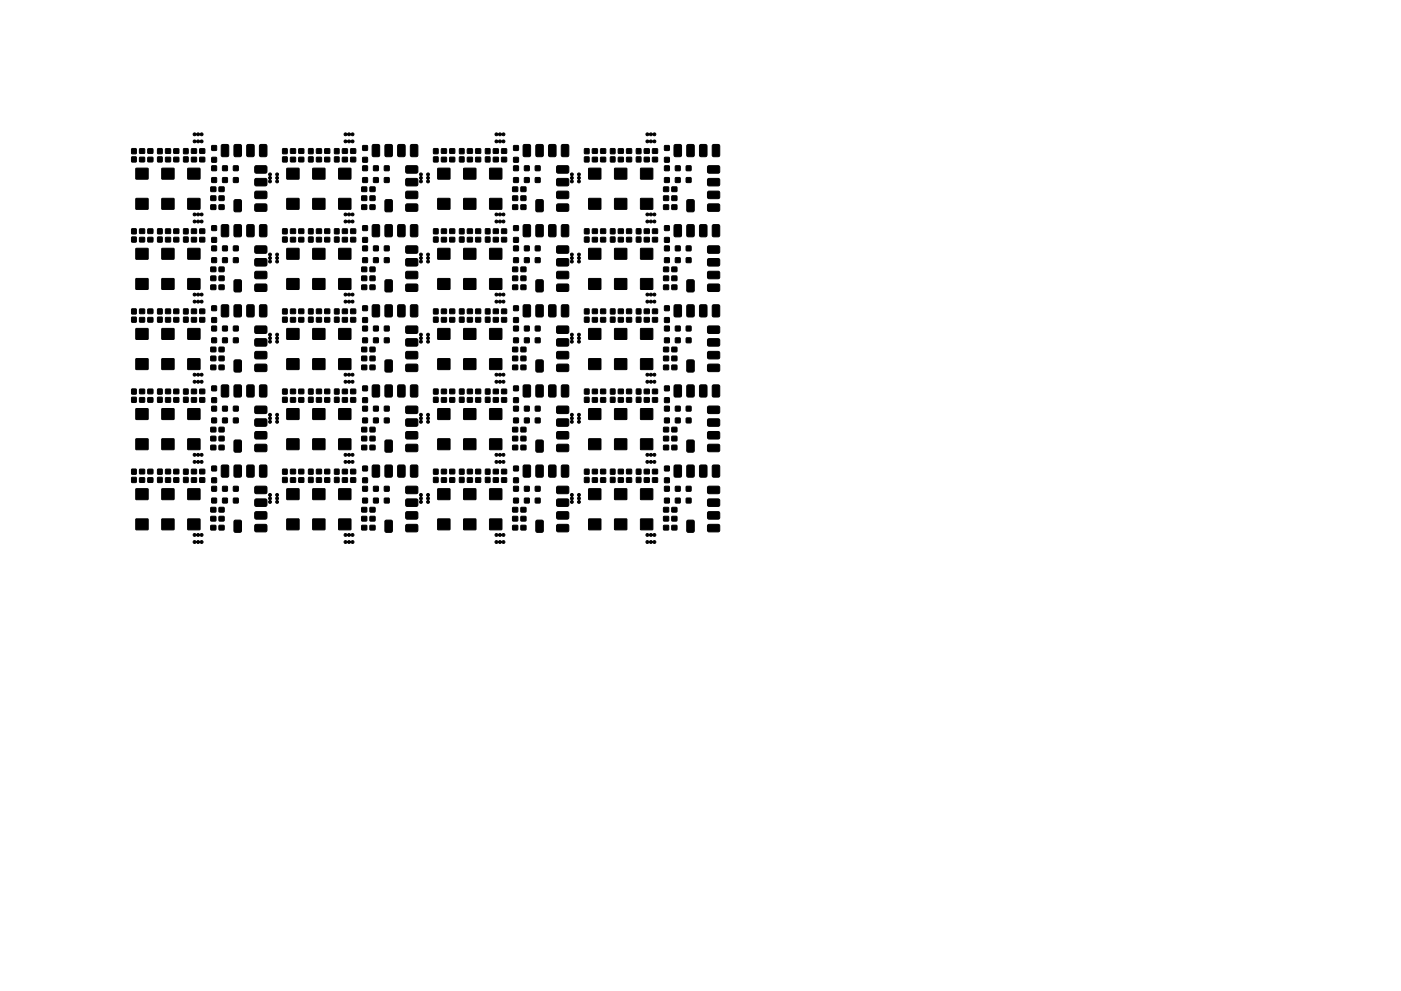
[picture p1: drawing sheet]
<svg xmlns="http://www.w3.org/2000/svg" width="297mm" height="210mm" viewBox="0 0 297 210" stroke-linecap="round" stroke-linejoin="round" font-family="sans-serif">
<g fill="#000" stroke="#000" stroke-width=".21">
<path d="M27.9 33.3h1v1h-1zM27.9 31.6h1v1h-1zM29.6 33.4h1v.9h-1zM29.6 31.6h1v.9h-1zM28.8 35.7h2.6v2.3h-2.6zM31.4 33.4h1v.9h-1zM31.4 31.6h1v.9h-1zM33.4 33.3h1v1h-1zM33.4 31.6h1v1h-1zM35.1 33.4h1v.9h-1zM35.1 31.6h1v.9h-1zM34.3 35.7h2.6v2.3h-2.6z"/>
<path d="M36.9 33.4h1v.9h-1zM36.9 31.6h1v.9h-1zM38.9 33.3h1v1h-1zM38.9 31.6h1v1h-1zM41 29.8l.3-.1 .3 .2a.5 .5 0 0 1 .8 0 .32 .32 0 0 1 .6 0 .32 .32 0 0 1-.2 .5 .32 .32 0 0 1-.4-.3h-.1a.48 .48 0 0 1-.7 0 .31 .31 0 0 1-.5 .2 .31 .31 0 0 1-.1-.5zM41 28.3l.3-.1 .3 .2a.5 .5 0 0 1 .8 0 .32 .32 0 0 1 .6 0 .32 .32 0 0 1-.2 .5 .32 .32 0 0 1-.4-.3h-.1a.48 .48 0 0 1-.7 0 .31 .31 0 0 1-.5 .2 .31 .31 0 0 1-.1-.5zM40.6 33.4h1v.9h-1zM40.6 31.6h1v.9h-1zM39.8 35.7h2.6v2.3h-2.6zM42.4 33.4h1v.9h-1zM42.4 31.6h1v.9h-1zM44.7 39.7h1v.9h-1z"/>
<path d="M44.9 37.7h1v1h-1zM44.9 35.2h1v1h-1zM44.9 33.4h1v1h-1zM44.9 30.9h1v1h-1zM46.5 39.7h1v.9h-1zM47.2 37.7h1v1h-1zM47.2 35.2h1v1h-1zM47 30.7l1.2-.1 .2 .2 .1 2.1-.1 .3h-1.2l-.2-.1zM49.5 37.7h1v1h-1zM49.5 35.2h1v1h-1zM49.7 30.7l1.2-.1 .2 .2 .1 2.1-.1 .3h-1.2l-.2-.1zM52.4 30.7l1.2-.1 .2 .2 .1 2.1-.1 .3h-1.2l-.2-.1z"/>
<path d="M54.1 37.9h2.4l.1 .3-.1 1.1-.2 .1h-2.2l-.1-.3zM54.1 35.2h2.4l.1 .3-.1 1.1-.2 .1h-2.2l-.1-.3zM55.1 30.7l1.2-.1 .2 .2 .1 2.1-.1 .3h-1.2l-.2-.1zM57 36.8a.35 .35 0 0 1 .5 .1 .35 .35 0 0 1-.2 .5 .51 .51 0 0 1 .1 .8 .33 .33 0 0 1 0 .5 .33 .33 0 0 1-.5-.1 .33 .33 0 0 1 .3-.5 .5 .5 0 0 1-.1-.8l-.1-.2zM58.5 36.8a.35 .35 0 0 1 .5 .1 .35 .35 0 0 1-.2 .5 .51 .51 0 0 1 .1 .8 .33 .33 0 0 1 0 .5 .33 .33 0 0 1-.5-.1 .33 .33 0 0 1 .3-.5 .5 .5 0 0 1-.1-.8l-.1-.2zM59.9 33.3h1v1h-1zM59.9 31.6h1v1h-1zM61.6 33.4h1v.9h-1zM61.6 31.6h1v.9h-1zM60.8 35.7h2.6v2.3h-2.6zM63.4 33.4h1v.9h-1zM63.4 31.6h1v.9h-1z"/>
<path d="M65.4 33.3h1v1h-1zM65.4 31.6h1v1h-1zM67.1 33.4h1v.9h-1zM67.1 31.6h1v.9h-1zM66.3 35.7h2.6v2.3h-2.6zM68.9 33.4h1v.9h-1zM68.9 31.6h1v.9h-1zM70.9 33.3h1v1h-1zM70.9 31.6h1v1h-1zM73 29.8l.3-.1 .3 .2a.5 .5 0 0 1 .8 0 .32 .32 0 0 1 .6 0 .32 .32 0 0 1-.2 .5 .32 .32 0 0 1-.4-.3 .5 .5 0 0 1-.8 0 .31 .31 0 0 1-.5 .2 .31 .31 0 0 1-.1-.5zM73 28.3l.3-.1 .3 .2a.5 .5 0 0 1 .8 0 .32 .32 0 0 1 .6 0 .32 .32 0 0 1-.2 .5 .32 .32 0 0 1-.4-.3 .5 .5 0 0 1-.8 0 .31 .31 0 0 1-.5 .2 .31 .31 0 0 1-.1-.5zM72.6 33.4h1v.9h-1z"/>
<path d="M72.6 31.6h1v.9h-1zM71.8 35.7h2.6v2.3h-2.6zM74.4 33.4h1v.9h-1zM74.4 31.6h1v.9h-1zM76.7 39.7h1v.9h-1zM76.9 37.7h1v1h-1zM76.9 35.2h1v1h-1zM76.9 33.4h1v1h-1zM76.9 30.9h1v1h-1zM78.5 39.7h1v.9h-1zM79.2 37.7h1v1h-1zM79.2 35.2h1v1h-1z"/>
<path d="M79 30.7l1.2-.1 .2 .2 .1 2.1-.1 .3h-1.2l-.2-.1zM81.5 37.7h1v1h-1zM81.5 35.2h1v1h-1zM81.7 30.7l1.2-.1 .2 .2 .1 2.1-.1 .3h-1.2l-.2-.1zM84.4 30.7l1.2-.1 .2 .2 .1 2.1-.1 .3h-1.2l-.2-.1zM86.1 37.9h2.4l.1 .3-.1 1.1-.2 .1h-2.2l-.1-.3zM86.1 35.2h2.4l.1 .3-.1 1.1-.2 .1h-2.2l-.1-.3zM87.1 30.7l1.2-.1 .2 .2 .1 2.1-.1 .3h-1.2l-.2-.1zM89 36.8a.35 .35 0 0 1 .5 .1 .35 .35 0 0 1-.2 .5 .51 .51 0 0 1 .1 .8 .33 .33 0 0 1 0 .5 .33 .33 0 0 1-.5-.1 .33 .33 0 0 1 .3-.5 .5 .5 0 0 1-.1-.8l-.1-.2zM90.5 36.8a.35 .35 0 0 1 .5 .1 .35 .35 0 0 1-.2 .5 .51 .51 0 0 1 .1 .8 .33 .33 0 0 1 0 .5 .33 .33 0 0 1-.5-.1 .33 .33 0 0 1 .3-.5 .5 .5 0 0 1-.1-.8l-.1-.2zM91.9 33.3h1v1h-1zM91.9 31.6h1v1h-1z"/>
<path d="M93.6 33.4h1v.9h-1zM93.6 31.6h1v.9h-1zM92.8 35.7h2.6v2.3h-2.6zM95.4 33.4h1v.9h-1zM95.4 31.6h1v.9h-1zM97.4 33.3h1v1h-1zM97.4 31.6h1v1h-1zM99.1 33.4h1v.9h-1zM99.1 31.6h1v.9h-1zM98.3 35.7h2.6v2.3h-2.6zM100.9 33.4h1v.9h-1zM100.9 31.6h1v.9h-1z"/>
<path d="M102.9 33.3h1v1h-1zM102.9 31.6h1v1h-1zM105 29.8l.3-.1 .3 .2a.5 .5 0 0 1 .8 0 .32 .32 0 0 1 .6 0 .32 .32 0 0 1-.2 .5 .32 .32 0 0 1-.4-.3 .5 .5 0 0 1-.8 0 .31 .31 0 0 1-.5 .2 .31 .31 0 0 1-.1-.5zM105 28.3l.3-.1 .3 .2a.5 .5 0 0 1 .8 0 .32 .32 0 0 1 .6 0 .32 .32 0 0 1-.2 .5 .32 .32 0 0 1-.4-.3 .5 .5 0 0 1-.8 0 .31 .31 0 0 1-.5 .2 .31 .31 0 0 1-.1-.5zM104.6 33.4h1v.9h-1zM104.6 31.6h1v.9h-1zM103.8 35.7h2.6v2.3h-2.6zM106.4 33.4h1v.9h-1zM106.4 31.6h1v.9h-1zM108.7 39.7h1v.9h-1zM108.9 37.7h1v1h-1zM108.9 35.2h1v1h-1z"/>
<path d="M108.9 33.4h1v1h-1zM108.9 30.9h1v1h-1zM110.5 39.7h1v.9h-1zM111.2 37.7h1v1h-1zM111.2 35.2h1v1h-1zM111 30.7l1.2-.1 .2 .2 .1 2.1-.1 .3h-1.2l-.2-.1zM113.5 37.7h1v1h-1zM113.5 35.2h1v1h-1zM113.7 30.7l1.2-.1 .2 .2 .1 2.1-.1 .3h-1.2l-.2-.1zM116.4 30.7l1.2-.1 .2 .2 .1 2.1-.1 .3h-1.2l-.2-.1zM118.1 37.9h2.4l.1 .3-.1 1.1-.2 .1h-2.2l-.1-.3zM118.1 35.2h2.4l.1 .3-.1 1.1-.2 .1h-2.2l-.1-.3z"/>
<path d="M119.1 30.7l1.2-.1 .2 .2 .1 2.1-.1 .3h-1.2l-.2-.1zM121 36.8a.35 .35 0 0 1 .5 .1 .35 .35 0 0 1-.2 .5 .51 .51 0 0 1 .1 .8 .33 .33 0 0 1 0 .5 .33 .33 0 0 1-.5-.1 .33 .33 0 0 1 .3-.5 .5 .5 0 0 1-.1-.8l-.1-.2zM122.5 36.8a.35 .35 0 0 1 .5 .1 .35 .35 0 0 1-.2 .5 .51 .51 0 0 1 .1 .8 .33 .33 0 0 1 0 .5 .33 .33 0 0 1-.5-.1 .33 .33 0 0 1 .3-.5 .5 .5 0 0 1-.1-.8l-.1-.2zM123.9 33.3h1v1h-1zM123.9 31.6h1v1h-1zM125.6 33.4h1v.9h-1zM125.6 31.6h1v.9h-1zM124.8 35.7h2.6v2.3h-2.6zM127.4 33.4h1v.9h-1zM127.4 31.6h1v.9h-1zM129.4 33.3h1v1h-1zM129.4 31.6h1v1h-1z"/>
<path d="M131.1 33.4h1v.9h-1zM131.1 31.6h1v.9h-1zM130.3 35.7h2.6v2.3h-2.6zM132.9 33.4h1v.9h-1zM132.9 31.6h1v.9h-1zM134.9 33.3h1v1h-1zM134.9 31.6h1v1h-1zM137 29.8l.3-.1 .3 .2a.5 .5 0 0 1 .8 0 .32 .32 0 0 1 .6 0 .32 .32 0 0 1-.2 .5 .32 .32 0 0 1-.4-.3 .5 .5 0 0 1-.8 0 .31 .31 0 0 1-.5 .2 .31 .31 0 0 1-.1-.5zM137 28.3l.3-.1 .3 .2a.5 .5 0 0 1 .8 0 .32 .32 0 0 1 .6 0 .32 .32 0 0 1-.2 .5 .32 .32 0 0 1-.4-.3 .5 .5 0 0 1-.8 0 .31 .31 0 0 1-.5 .2 .31 .31 0 0 1-.1-.5zM136.6 33.4h1v.9h-1zM136.6 31.6h1v.9h-1zM135.8 35.7h2.6v2.3h-2.6z"/>
<path d="M138.4 33.4h1v.9h-1zM138.4 31.6h1v.9h-1zM140.7 39.7h1v.9h-1zM140.9 37.7h1v1h-1zM140.9 35.2h1v1h-1zM140.9 33.4h1v1h-1zM140.9 30.9h1v1h-1zM142.5 39.7h1v.9h-1zM143.2 37.7h1v1h-1zM143.2 35.2h1v1h-1zM143 30.7l1.2-.1 .2 .2 .1 2.1-.1 .3h-1.2l-.2-.1zM145.5 37.7h1v1h-1z"/>
<path d="M145.5 35.2h1v1h-1zM145.7 30.7l1.2-.1 .2 .2 .1 2.1-.1 .3h-1.2l-.2-.1zM148.4 30.7l1.2-.1 .2 .2 .1 2.1-.1 .3h-1.2l-.2-.1zM150.1 37.9h2.4l.1 .3-.1 1.1-.2 .1h-2.2l-.1-.3zM150.1 35.2h2.4l.1 .3-.1 1.1-.2 .1h-2.2l-.1-.3zM151.1 30.7l1.2-.1 .2 .2 .1 2.1-.1 .3h-1.2l-.2-.1zM27.9 50.3h1v1h-1zM27.9 48.6h1v1h-1zM29.6 50.4h1v.9h-1zM29.6 48.6h1v.9h-1zM28.8 59.1h2.6v2.3h-2.6zM28.8 52.7h2.6v2.3h-2.6z"/>
<path d="M28.8 42.1h2.6v2.3h-2.6zM31.4 50.4h1v.9h-1zM31.4 48.6h1v.9h-1zM33.4 50.3h1v1h-1zM33.4 48.6h1v1h-1zM35.1 50.4h1v.9h-1zM35.1 48.6h1v.9h-1zM34.3 59.1h2.6v2.3h-2.6zM34.3 52.7h2.6v2.3h-2.6zM34.3 42.1h2.6v2.3h-2.6zM36.9 50.4h1v.9h-1zM36.9 48.6h1v.9h-1z"/>
<path d="M38.9 50.3h1v1h-1zM38.9 48.6h1v1h-1zM41 46.8l.3-.1 .3 .2a.5 .5 0 0 1 .8 0 .32 .32 0 0 1 .6 0 .32 .32 0 0 1-.2 .5 .32 .32 0 0 1-.4-.3h-.1a.48 .48 0 0 1-.7 0 .31 .31 0 0 1-.5 .2 .31 .31 0 0 1-.1-.5zM41 45.3l.3-.1 .3 .2a.5 .5 0 0 1 .8 0 .32 .32 0 0 1 .6 0 .32 .32 0 0 1-.2 .5 .32 .32 0 0 1-.4-.3h-.1a.48 .48 0 0 1-.7 0 .31 .31 0 0 1-.5 .2 .31 .31 0 0 1-.1-.5zM40.6 50.4h1v.9h-1zM40.6 48.6h1v.9h-1zM39.8 59.1h2.6v2.3h-2.6zM39.8 52.7h2.6v2.3h-2.6zM39.8 42.1h2.6v2.3h-2.6zM42.4 50.4h1v.9h-1zM42.4 48.6h1v.9h-1zM44.7 58.6h1v.9h-1z"/>
<path d="M44.7 56.7h1v.9h-1zM44.7 43.5h1v.9h-1zM44.7 41.6h1v.9h-1zM44.9 54.7h1v1h-1zM44.9 52.2h1v1h-1zM44.9 50.4h1v1h-1zM44.9 47.9h1v1h-1zM46.5 58.6h1v.9h-1zM46.5 56.7h1v.9h-1zM46.5 43.5h1v.9h-1zM46.5 41.6h1v.9h-1zM47.2 54.7h1v1h-1z"/>
<path d="M47.2 52.2h1v1h-1zM47 47.7l1.2-.1 .2 .2 .1 2.1-.1 .3h-1.2l-.2-.1zM49.5 54.7h1v1h-1zM49.5 52.2h1v1h-1zM49.7 59.4l1.2-.1 .2 .2 .1 2.1-.1 .3h-1.2l-.2-.1zM49.7 47.7l1.2-.1 .2 .2 .1 2.1-.1 .3h-1.2l-.2-.1zM49.7 42.4l1.2-.1 .2 .2 .1 2.1-.1 .3h-1.2l-.2-.1zM52.4 47.7l1.2-.1 .2 .2 .1 2.1-.1 .3h-1.2l-.2-.1zM54.1 57.6h2.4l.1 .3-.1 1.1-.2 .1h-2.2l-.1-.3zM54.1 54.9h2.4l.1 .3-.1 1.1-.2 .1h-2.2l-.1-.3zM54.1 52.2h2.4l.1 .3-.1 1.1-.2 .1h-2.2l-.1-.3zM55.1 47.7l1.2-.1 .2 .2 .1 2.1-.1 .3h-1.2l-.2-.1z"/>
<path d="M54.1 43.3h2.4l.1 .3-.1 1.1-.2 .1h-2.2l-.1-.3zM54.1 40.6h2.4l.1 .3-.1 1.1-.2 .1h-2.2l-.1-.3zM57 53.8a.35 .35 0 0 1 .5 .1 .35 .35 0 0 1-.2 .5 .51 .51 0 0 1 .1 .8 .33 .33 0 0 1 0 .5 .33 .33 0 0 1-.5-.1 .33 .33 0 0 1 .3-.5 .5 .5 0 0 1-.1-.8l-.1-.2zM58.5 53.8a.35 .35 0 0 1 .5 .1 .35 .35 0 0 1-.2 .5 .51 .51 0 0 1 .1 .8 .33 .33 0 0 1 0 .5 .33 .33 0 0 1-.5-.1 .33 .33 0 0 1 .3-.5 .5 .5 0 0 1-.1-.8l-.1-.2zM59.9 50.3h1v1h-1zM59.9 48.6h1v1h-1zM61.6 50.4h1v.9h-1zM61.6 48.6h1v.9h-1zM60.8 59.1h2.6v2.3h-2.6zM60.8 52.7h2.6v2.3h-2.6zM60.8 42.1h2.6v2.3h-2.6zM63.4 50.4h1v.9h-1z"/>
<path d="M63.4 48.6h1v.9h-1zM65.4 50.3h1v1h-1zM65.4 48.6h1v1h-1zM67.1 50.4h1v.9h-1zM67.1 48.6h1v.9h-1zM66.3 59.1h2.6v2.3h-2.6zM66.3 52.7h2.6v2.3h-2.6zM66.3 42.1h2.6v2.3h-2.6zM68.9 50.4h1v.9h-1zM68.9 48.6h1v.9h-1zM70.9 50.3h1v1h-1zM70.9 48.6h1v1h-1z"/>
<path d="M73 46.8l.3-.1 .3 .2a.5 .5 0 0 1 .8 0 .32 .32 0 0 1 .6 0 .32 .32 0 0 1-.2 .5 .32 .32 0 0 1-.4-.3 .5 .5 0 0 1-.8 0 .31 .31 0 0 1-.5 .2 .31 .31 0 0 1-.1-.5zM73 45.3l.3-.1 .3 .2a.5 .5 0 0 1 .8 0 .32 .32 0 0 1 .6 0 .32 .32 0 0 1-.2 .5 .32 .32 0 0 1-.4-.3 .5 .5 0 0 1-.8 0 .31 .31 0 0 1-.5 .2 .31 .31 0 0 1-.1-.5zM72.6 50.4h1v.9h-1zM72.6 48.6h1v.9h-1zM71.8 59.1h2.6v2.3h-2.6zM71.8 52.7h2.6v2.3h-2.6zM71.8 42.1h2.6v2.3h-2.6zM74.4 50.4h1v.9h-1zM74.4 48.6h1v.9h-1zM76.7 58.6h1v.9h-1zM76.7 56.7h1v.9h-1zM76.7 43.5h1v.9h-1z"/>
<path d="M76.7 41.6h1v.9h-1zM76.9 54.7h1v1h-1zM76.9 52.2h1v1h-1zM76.9 50.4h1v1h-1zM76.9 47.9h1v1h-1zM78.5 58.6h1v.9h-1zM78.5 56.7h1v.9h-1zM78.5 43.5h1v.9h-1zM78.5 41.6h1v.9h-1zM79.2 54.7h1v1h-1zM79.2 52.2h1v1h-1zM79 47.7l1.2-.1 .2 .2 .1 2.1-.1 .3h-1.2l-.2-.1z"/>
<path d="M81.5 54.7h1v1h-1zM81.5 52.2h1v1h-1zM81.7 59.4l1.2-.1 .2 .2 .1 2.1-.1 .3h-1.2l-.2-.1zM81.7 47.7l1.2-.1 .2 .2 .1 2.1-.1 .3h-1.2l-.2-.1zM81.7 42.4l1.2-.1 .2 .2 .1 2.1-.1 .3h-1.2l-.2-.1zM84.4 47.7l1.2-.1 .2 .2 .1 2.1-.1 .3h-1.2l-.2-.1zM86.1 57.6h2.4l.1 .3-.1 1.1-.2 .1h-2.2l-.1-.3zM86.1 54.9h2.4l.1 .3-.1 1.1-.2 .1h-2.2l-.1-.3zM86.1 52.2h2.4l.1 .3-.1 1.1-.2 .1h-2.2l-.1-.3zM87.1 47.7l1.2-.1 .2 .2 .1 2.1-.1 .3h-1.2l-.2-.1zM86.1 43.3h2.4l.1 .3-.1 1.1-.2 .1h-2.2l-.1-.3zM86.1 40.6h2.4l.1 .3-.1 1.1-.2 .1h-2.2l-.1-.3z"/>
<path d="M89 53.8a.35 .35 0 0 1 .5 .1 .35 .35 0 0 1-.2 .5 .51 .51 0 0 1 .1 .8 .33 .33 0 0 1 0 .5 .33 .33 0 0 1-.5-.1 .33 .33 0 0 1 .3-.5 .5 .5 0 0 1-.1-.8l-.1-.2zM90.5 53.8a.35 .35 0 0 1 .5 .1 .35 .35 0 0 1-.2 .5 .51 .51 0 0 1 .1 .8 .33 .33 0 0 1 0 .5 .33 .33 0 0 1-.5-.1 .33 .33 0 0 1 .3-.5 .5 .5 0 0 1-.1-.8l-.1-.2zM91.9 50.3h1v1h-1zM91.9 48.6h1v1h-1zM93.6 50.4h1v.9h-1zM93.6 48.6h1v.9h-1zM92.8 59.1h2.6v2.3h-2.6zM92.8 52.7h2.6v2.3h-2.6zM92.8 42.1h2.6v2.3h-2.6zM95.4 50.4h1v.9h-1zM95.4 48.6h1v.9h-1zM97.4 50.3h1v1h-1z"/>
<path d="M97.4 48.6h1v1h-1zM99.1 50.4h1v.9h-1zM99.1 48.6h1v.9h-1zM98.3 59.1h2.6v2.3h-2.6zM98.3 52.7h2.6v2.3h-2.6zM98.3 42.1h2.6v2.3h-2.6zM100.9 50.4h1v.9h-1zM100.9 48.6h1v.9h-1zM102.9 50.3h1v1h-1zM102.9 48.6h1v1h-1zM105 46.8l.3-.1 .3 .2a.5 .5 0 0 1 .8 0 .32 .32 0 0 1 .6 0 .32 .32 0 0 1-.2 .5 .32 .32 0 0 1-.4-.3 .5 .5 0 0 1-.8 0 .31 .31 0 0 1-.5 .2 .31 .31 0 0 1-.1-.5zM105 45.3l.3-.1 .3 .2a.5 .5 0 0 1 .8 0 .32 .32 0 0 1 .6 0 .32 .32 0 0 1-.2 .5 .32 .32 0 0 1-.4-.3 .5 .5 0 0 1-.8 0 .31 .31 0 0 1-.5 .2 .31 .31 0 0 1-.1-.5z"/>
<path d="M104.6 50.4h1v.9h-1zM104.6 48.6h1v.9h-1zM103.8 59.1h2.6v2.3h-2.6zM103.8 52.7h2.6v2.3h-2.6zM103.8 42.1h2.6v2.3h-2.6zM106.4 50.4h1v.9h-1zM106.4 48.6h1v.9h-1zM108.7 58.6h1v.9h-1zM108.7 56.7h1v.9h-1zM108.7 43.5h1v.9h-1zM108.7 41.6h1v.9h-1zM108.9 54.7h1v1h-1z"/>
<path d="M108.9 52.2h1v1h-1zM108.9 50.4h1v1h-1zM108.9 47.9h1v1h-1zM110.5 58.6h1v.9h-1zM110.5 56.7h1v.9h-1zM110.5 43.5h1v.9h-1zM110.5 41.6h1v.9h-1zM111.2 54.7h1v1h-1zM111.2 52.2h1v1h-1zM111 47.7l1.2-.1 .2 .2 .1 2.1-.1 .3h-1.2l-.2-.1zM113.5 54.7h1v1h-1zM113.5 52.2h1v1h-1z"/>
<path d="M113.7 59.4l1.2-.1 .2 .2 .1 2.1-.1 .3h-1.2l-.2-.1zM113.7 47.7l1.2-.1 .2 .2 .1 2.1-.1 .3h-1.2l-.2-.1zM113.7 42.4l1.2-.1 .2 .2 .1 2.1-.1 .3h-1.2l-.2-.1zM116.4 47.7l1.2-.1 .2 .2 .1 2.1-.1 .3h-1.2l-.2-.1zM118.1 57.6h2.4l.1 .3-.1 1.1-.2 .1h-2.2l-.1-.3zM118.1 54.9h2.4l.1 .3-.1 1.1-.2 .1h-2.2l-.1-.3zM118.1 52.2h2.4l.1 .3-.1 1.1-.2 .1h-2.2l-.1-.3zM119.1 47.7l1.2-.1 .2 .2 .1 2.1-.1 .3h-1.2l-.2-.1zM118.1 43.3h2.4l.1 .3-.1 1.1-.2 .1h-2.2l-.1-.3zM118.1 40.6h2.4l.1 .3-.1 1.1-.2 .1h-2.2l-.1-.3zM121 53.8a.35 .35 0 0 1 .5 .1 .35 .35 0 0 1-.2 .5 .51 .51 0 0 1 .1 .8 .33 .33 0 0 1 0 .5 .33 .33 0 0 1-.5-.1 .33 .33 0 0 1 .3-.5 .5 .5 0 0 1-.1-.8l-.1-.2zM122.5 53.8a.35 .35 0 0 1 .5 .1 .35 .35 0 0 1-.2 .5 .51 .51 0 0 1 .1 .8 .33 .33 0 0 1 0 .5 .33 .33 0 0 1-.5-.1 .33 .33 0 0 1 .3-.5 .5 .5 0 0 1-.1-.8l-.1-.2z"/>
<path d="M123.9 50.3h1v1h-1zM123.9 48.6h1v1h-1zM125.6 50.4h1v.9h-1zM125.6 48.6h1v.9h-1zM124.8 59.1h2.6v2.3h-2.6zM124.8 52.7h2.6v2.3h-2.6zM124.8 42.1h2.6v2.3h-2.6zM127.4 50.4h1v.9h-1zM127.4 48.6h1v.9h-1zM129.4 50.3h1v1h-1zM129.4 48.6h1v1h-1zM131.1 50.4h1v.9h-1z"/>
<path d="M131.1 48.6h1v.9h-1zM130.3 59.1h2.6v2.3h-2.6zM130.3 52.7h2.6v2.3h-2.6zM130.3 42.1h2.6v2.3h-2.6zM132.9 50.4h1v.9h-1zM132.9 48.6h1v.9h-1zM134.9 50.3h1v1h-1zM134.9 48.6h1v1h-1zM137 46.8l.3-.1 .3 .2a.5 .5 0 0 1 .8 0 .32 .32 0 0 1 .6 0 .32 .32 0 0 1-.2 .5 .32 .32 0 0 1-.4-.3 .5 .5 0 0 1-.8 0 .31 .31 0 0 1-.5 .2 .31 .31 0 0 1-.1-.5zM137 45.3l.3-.1 .3 .2a.5 .5 0 0 1 .8 0 .32 .32 0 0 1 .6 0 .32 .32 0 0 1-.2 .5 .32 .32 0 0 1-.4-.3 .5 .5 0 0 1-.8 0 .31 .31 0 0 1-.5 .2 .31 .31 0 0 1-.1-.5zM136.6 50.4h1v.9h-1zM136.6 48.6h1v.9h-1z"/>
<path d="M135.8 59.1h2.6v2.3h-2.6zM135.8 52.7h2.6v2.3h-2.6zM135.8 42.1h2.6v2.3h-2.6zM138.4 50.4h1v.9h-1zM138.4 48.6h1v.9h-1zM140.7 58.6h1v.9h-1zM140.7 56.7h1v.9h-1zM140.7 43.5h1v.9h-1zM140.7 41.6h1v.9h-1zM140.9 54.7h1v1h-1zM140.9 52.2h1v1h-1zM140.9 50.4h1v1h-1z"/>
<path d="M140.9 47.9h1v1h-1zM142.5 58.6h1v.9h-1zM142.5 56.7h1v.9h-1zM142.5 43.5h1v.9h-1zM142.5 41.6h1v.9h-1zM143.2 54.7h1v1h-1zM143.2 52.2h1v1h-1zM143 47.7l1.2-.1 .2 .2 .1 2.1-.1 .3h-1.2l-.2-.1zM145.5 54.7h1v1h-1zM145.5 52.2h1v1h-1zM145.7 59.4l1.2-.1 .2 .2 .1 2.1-.1 .3h-1.2l-.2-.1zM145.7 47.7l1.2-.1 .2 .2 .1 2.1-.1 .3h-1.2l-.2-.1z"/>
<path d="M145.7 42.4l1.2-.1 .2 .2 .1 2.1-.1 .3h-1.2l-.2-.1zM148.4 47.7l1.2-.1 .2 .2 .1 2.1-.1 .3h-1.2l-.2-.1zM150.1 57.6h2.4l.1 .3-.1 1.1-.2 .1h-2.2l-.1-.3zM150.1 54.9h2.4l.1 .3-.1 1.1-.2 .1h-2.2l-.1-.3zM150.1 52.2h2.4l.1 .3-.1 1.1-.2 .1h-2.2l-.1-.3zM151.1 47.7l1.2-.1 .2 .2 .1 2.1-.1 .3h-1.2l-.2-.1zM150.1 43.3h2.4l.1 .3-.1 1.1-.2 .1h-2.2l-.1-.3zM150.1 40.6h2.4l.1 .3-.1 1.1-.2 .1h-2.2l-.1-.3zM27.9 67.3h1v1h-1zM27.9 65.6h1v1h-1zM29.6 67.4h1v.9h-1zM29.6 65.6h1v.9h-1z"/>
<path d="M28.8 76.1h2.6v2.3h-2.6zM28.8 69.7h2.6v2.3h-2.6zM31.4 67.4h1v.9h-1zM31.4 65.6h1v.9h-1zM33.4 67.3h1v1h-1zM33.4 65.6h1v1h-1zM35.1 67.4h1v.9h-1zM35.1 65.6h1v.9h-1zM34.3 76.1h2.6v2.3h-2.6zM34.3 69.7h2.6v2.3h-2.6zM36.9 67.4h1v.9h-1zM36.9 65.6h1v.9h-1z"/>
<path d="M38.9 67.3h1v1h-1zM38.9 65.6h1v1h-1zM41 79.3l.3-.1 .3 .2a.5 .5 0 0 1 .8 0 .32 .32 0 0 1 .6 0 .32 .32 0 0 1-.2 .5 .32 .32 0 0 1-.4-.3h-.1a.48 .48 0 0 1-.7 0 .31 .31 0 0 1-.5 .2 .31 .31 0 0 1-.1-.5zM41 63.8l.3-.1 .3 .2a.5 .5 0 0 1 .8 0 .32 .32 0 0 1 .6 0 .32 .32 0 0 1-.2 .5 .32 .32 0 0 1-.4-.3h-.1a.48 .48 0 0 1-.7 0 .31 .31 0 0 1-.5 .2 .31 .31 0 0 1-.1-.5zM41 62.3l.3-.1 .3 .2a.5 .5 0 0 1 .8 0 .32 .32 0 0 1 .6 0 .32 .32 0 0 1-.2 .5 .32 .32 0 0 1-.4-.3h-.1a.48 .48 0 0 1-.7 0 .31 .31 0 0 1-.5 .2 .31 .31 0 0 1-.1-.5zM40.6 67.4h1v.9h-1zM40.6 65.6h1v.9h-1zM39.8 76.1h2.6v2.3h-2.6zM39.8 69.7h2.6v2.3h-2.6zM42.4 67.4h1v.9h-1zM42.4 65.6h1v.9h-1zM44.7 77.5h1v.9h-1z"/>
<path d="M44.7 75.6h1v.9h-1zM44.7 73.7h1v.9h-1zM44.7 60.5h1v.9h-1zM44.9 71.7h1v1h-1zM44.9 69.2h1v1h-1zM44.9 67.4h1v1h-1zM44.9 64.9h1v1h-1zM46.5 77.5h1v.9h-1zM46.5 75.6h1v.9h-1zM46.5 73.7h1v.9h-1zM46.5 60.5h1v.9h-1zM47.2 71.7h1v1h-1z"/>
<path d="M47.2 69.2h1v1h-1zM47 64.7l1.2-.1 .2 .2 .1 2.1-.1 .3h-1.2l-.2-.1zM49.5 71.7h1v1h-1zM49.5 69.2h1v1h-1zM49.7 76.4l1.2-.1 .2 .2 .1 2.1-.1 .3h-1.2l-.2-.1zM49.7 64.7l1.2-.1 .2 .2 .1 2.1-.1 .3h-1.2l-.2-.1zM52.4 64.7l1.2-.1 .2 .2 .1 2.1-.1 .3h-1.2l-.2-.1zM54.1 77.3h2.4l.1 .3-.1 1.1-.2 .1h-2.2l-.1-.3zM54.1 74.6h2.4l.1 .3-.1 1.1-.2 .1h-2.2l-.1-.3zM54.1 71.9h2.4l.1 .3-.1 1.1-.2 .1h-2.2l-.1-.3zM54.1 69.2h2.4l.1 .3-.1 1.1-.2 .1h-2.2l-.1-.3zM55.1 64.7l1.2-.1 .2 .2 .1 2.1-.1 .3h-1.2l-.2-.1z"/>
<path d="M54.1 60.3h2.4l.1 .3-.1 1.1-.2 .1h-2.2l-.1-.3zM57 70.8a.35 .35 0 0 1 .5 .1 .35 .35 0 0 1-.2 .5 .51 .51 0 0 1 .1 .8 .33 .33 0 0 1 0 .5 .33 .33 0 0 1-.5-.1 .33 .33 0 0 1 .3-.5 .5 .5 0 0 1-.1-.8l-.1-.2zM58.5 70.8a.35 .35 0 0 1 .5 .1 .35 .35 0 0 1-.2 .5 .51 .51 0 0 1 .1 .8 .33 .33 0 0 1 0 .5 .33 .33 0 0 1-.5-.1 .33 .33 0 0 1 .3-.5 .5 .5 0 0 1-.1-.8l-.1-.2zM59.9 67.3h1v1h-1zM59.9 65.6h1v1h-1zM61.6 67.4h1v.9h-1zM61.6 65.6h1v.9h-1zM60.8 76.1h2.6v2.3h-2.6zM60.8 69.7h2.6v2.3h-2.6zM63.4 67.4h1v.9h-1zM63.4 65.6h1v.9h-1zM65.4 67.3h1v1h-1z"/>
<path d="M65.4 65.6h1v1h-1zM67.1 67.4h1v.9h-1zM67.1 65.6h1v.9h-1zM66.3 76.1h2.6v2.3h-2.6zM66.3 69.7h2.6v2.3h-2.6zM68.9 67.4h1v.9h-1zM68.9 65.6h1v.9h-1zM70.9 67.3h1v1h-1zM70.9 65.6h1v1h-1zM73 79.3l.3-.1 .3 .2a.5 .5 0 0 1 .8 0 .32 .32 0 0 1 .6 0 .32 .32 0 0 1-.2 .5 .32 .32 0 0 1-.4-.3 .5 .5 0 0 1-.8 0 .31 .31 0 0 1-.5 .2 .31 .31 0 0 1-.1-.5zM73 63.8l.3-.1 .3 .2a.5 .5 0 0 1 .8 0 .32 .32 0 0 1 .6 0 .32 .32 0 0 1-.2 .5 .32 .32 0 0 1-.4-.3 .5 .5 0 0 1-.8 0 .31 .31 0 0 1-.5 .2 .31 .31 0 0 1-.1-.5zM73 62.3l.3-.1 .3 .2a.5 .5 0 0 1 .8 0 .32 .32 0 0 1 .6 0 .32 .32 0 0 1-.2 .5 .32 .32 0 0 1-.4-.3 .5 .5 0 0 1-.8 0 .31 .31 0 0 1-.5 .2 .31 .31 0 0 1-.1-.5z"/>
<path d="M72.6 67.4h1v.9h-1zM72.6 65.6h1v.9h-1zM71.8 76.1h2.6v2.3h-2.6zM71.8 69.7h2.6v2.3h-2.6zM74.4 67.4h1v.9h-1zM74.4 65.6h1v.9h-1zM76.7 77.5h1v.9h-1zM76.7 75.6h1v.9h-1zM76.7 73.7h1v.9h-1zM76.7 60.5h1v.9h-1zM76.9 71.7h1v1h-1zM76.9 69.2h1v1h-1z"/>
<path d="M76.9 67.4h1v1h-1zM76.9 64.9h1v1h-1zM78.5 77.5h1v.9h-1zM78.5 75.6h1v.9h-1zM78.5 73.7h1v.9h-1zM78.5 60.5h1v.9h-1zM79.2 71.7h1v1h-1zM79.2 69.2h1v1h-1zM79 64.7l1.2-.1 .2 .2 .1 2.1-.1 .3h-1.2l-.2-.1zM81.5 71.7h1v1h-1zM81.5 69.2h1v1h-1zM81.7 76.4l1.2-.1 .2 .2 .1 2.1-.1 .3h-1.2l-.2-.1z"/>
<path d="M81.7 64.7l1.2-.1 .2 .2 .1 2.1-.1 .3h-1.2l-.2-.1zM84.4 64.7l1.2-.1 .2 .2 .1 2.1-.1 .3h-1.2l-.2-.1zM86.1 77.3h2.4l.1 .3-.1 1.1-.2 .1h-2.2l-.1-.3zM86.1 74.6h2.4l.1 .3-.1 1.1-.2 .1h-2.2l-.1-.3zM86.1 71.9h2.4l.1 .3-.1 1.1-.2 .1h-2.2l-.1-.3zM86.1 69.2h2.4l.1 .3-.1 1.1-.2 .1h-2.2l-.1-.3zM87.1 64.7l1.2-.1 .2 .2 .1 2.1-.1 .3h-1.2l-.2-.1zM86.1 60.3h2.4l.1 .3-.1 1.1-.2 .1h-2.2l-.1-.3zM89 70.8a.35 .35 0 0 1 .5 .1 .35 .35 0 0 1-.2 .5 .51 .51 0 0 1 .1 .8 .33 .33 0 0 1 0 .5 .33 .33 0 0 1-.5-.1 .33 .33 0 0 1 .3-.5 .5 .5 0 0 1-.1-.8l-.1-.2zM90.5 70.8a.35 .35 0 0 1 .5 .1 .35 .35 0 0 1-.2 .5 .51 .51 0 0 1 .1 .8 .33 .33 0 0 1 0 .5 .33 .33 0 0 1-.5-.1 .33 .33 0 0 1 .3-.5 .5 .5 0 0 1-.1-.8l-.1-.2zM91.9 67.3h1v1h-1zM91.9 65.6h1v1h-1z"/>
<path d="M93.6 67.4h1v.9h-1zM93.6 65.6h1v.9h-1zM92.8 76.1h2.6v2.3h-2.6zM92.8 69.7h2.6v2.3h-2.6zM95.4 67.4h1v.9h-1zM95.4 65.6h1v.9h-1zM97.4 67.3h1v1h-1zM97.4 65.6h1v1h-1zM99.1 67.4h1v.9h-1zM99.1 65.6h1v.9h-1zM98.3 76.1h2.6v2.3h-2.6zM98.3 69.7h2.6v2.3h-2.6z"/>
<path d="M100.9 67.4h1v.9h-1zM100.9 65.6h1v.9h-1zM102.9 67.3h1v1h-1zM102.9 65.6h1v1h-1zM105 79.3l.3-.1 .3 .2a.5 .5 0 0 1 .8 0 .32 .32 0 0 1 .6 0 .32 .32 0 0 1-.2 .5 .32 .32 0 0 1-.4-.3 .5 .5 0 0 1-.8 0 .31 .31 0 0 1-.5 .2 .31 .31 0 0 1-.1-.5zM105 63.8l.3-.1 .3 .2a.5 .5 0 0 1 .8 0 .32 .32 0 0 1 .6 0 .32 .32 0 0 1-.2 .5 .32 .32 0 0 1-.4-.3 .5 .5 0 0 1-.8 0 .31 .31 0 0 1-.5 .2 .31 .31 0 0 1-.1-.5zM105 62.3l.3-.1 .3 .2a.5 .5 0 0 1 .8 0 .32 .32 0 0 1 .6 0 .32 .32 0 0 1-.2 .5 .32 .32 0 0 1-.4-.3 .5 .5 0 0 1-.8 0 .31 .31 0 0 1-.5 .2 .31 .31 0 0 1-.1-.5zM104.6 67.4h1v.9h-1zM104.6 65.6h1v.9h-1zM103.8 76.1h2.6v2.3h-2.6zM103.8 69.7h2.6v2.3h-2.6zM106.4 67.4h1v.9h-1z"/>
<path d="M106.4 65.6h1v.9h-1zM108.7 77.5h1v.9h-1zM108.7 75.6h1v.9h-1zM108.7 73.7h1v.9h-1zM108.7 60.5h1v.9h-1zM108.9 71.7h1v1h-1zM108.9 69.2h1v1h-1zM108.9 67.4h1v1h-1zM108.9 64.9h1v1h-1zM110.5 77.5h1v.9h-1zM110.5 75.6h1v.9h-1zM110.5 73.7h1v.9h-1z"/>
<path d="M110.5 60.5h1v.9h-1zM111.2 71.7h1v1h-1zM111.2 69.2h1v1h-1zM111 64.7l1.2-.1 .2 .2 .1 2.1-.1 .3h-1.2l-.2-.1zM113.5 71.7h1v1h-1zM113.5 69.2h1v1h-1zM113.7 76.4l1.2-.1 .2 .2 .1 2.1-.1 .3h-1.2l-.2-.1zM113.7 64.7l1.2-.1 .2 .2 .1 2.1-.1 .3h-1.2l-.2-.1zM116.4 64.7l1.2-.1 .2 .2 .1 2.1-.1 .3h-1.2l-.2-.1zM118.1 77.3h2.4l.1 .3-.1 1.1-.2 .1h-2.2l-.1-.3zM118.1 74.6h2.4l.1 .3-.1 1.1-.2 .1h-2.2l-.1-.3zM118.1 71.9h2.4l.1 .3-.1 1.1-.2 .1h-2.2l-.1-.3z"/>
<path d="M118.1 69.2h2.4l.1 .3-.1 1.1-.2 .1h-2.2l-.1-.3zM119.1 64.7l1.2-.1 .2 .2 .1 2.1-.1 .3h-1.2l-.2-.1zM118.1 60.3h2.4l.1 .3-.1 1.1-.2 .1h-2.2l-.1-.3zM121 70.8a.35 .35 0 0 1 .5 .1 .35 .35 0 0 1-.2 .5 .51 .51 0 0 1 .1 .8 .33 .33 0 0 1 0 .5 .33 .33 0 0 1-.5-.1 .33 .33 0 0 1 .3-.5 .5 .5 0 0 1-.1-.8l-.1-.2zM122.5 70.8a.35 .35 0 0 1 .5 .1 .35 .35 0 0 1-.2 .5 .51 .51 0 0 1 .1 .8 .33 .33 0 0 1 0 .5 .33 .33 0 0 1-.5-.1 .33 .33 0 0 1 .3-.5 .5 .5 0 0 1-.1-.8l-.1-.2zM123.9 67.3h1v1h-1zM123.9 65.6h1v1h-1zM125.6 67.4h1v.9h-1zM125.6 65.6h1v.9h-1zM124.8 76.1h2.6v2.3h-2.6zM124.8 69.7h2.6v2.3h-2.6zM127.4 67.4h1v.9h-1z"/>
<path d="M127.4 65.6h1v.9h-1zM129.4 67.3h1v1h-1zM129.4 65.6h1v1h-1zM131.1 67.4h1v.9h-1zM131.1 65.6h1v.9h-1zM130.3 76.1h2.6v2.3h-2.6zM130.3 69.7h2.6v2.3h-2.6zM132.9 67.4h1v.9h-1zM132.9 65.6h1v.9h-1zM134.9 67.3h1v1h-1zM134.9 65.6h1v1h-1zM137 79.3l.3-.1 .3 .2a.5 .5 0 0 1 .8 0 .32 .32 0 0 1 .6 0 .32 .32 0 0 1-.2 .5 .32 .32 0 0 1-.4-.3 .5 .5 0 0 1-.8 0 .31 .31 0 0 1-.5 .2 .31 .31 0 0 1-.1-.5z"/>
<path d="M137 63.8l.3-.1 .3 .2a.5 .5 0 0 1 .8 0 .32 .32 0 0 1 .6 0 .32 .32 0 0 1-.2 .5 .32 .32 0 0 1-.4-.3 .5 .5 0 0 1-.8 0 .31 .31 0 0 1-.5 .2 .31 .31 0 0 1-.1-.5zM137 62.3l.3-.1 .3 .2a.5 .5 0 0 1 .8 0 .32 .32 0 0 1 .6 0 .32 .32 0 0 1-.2 .5 .32 .32 0 0 1-.4-.3 .5 .5 0 0 1-.8 0 .31 .31 0 0 1-.5 .2 .31 .31 0 0 1-.1-.5zM136.6 67.4h1v.9h-1zM136.6 65.6h1v.9h-1zM135.8 76.1h2.6v2.3h-2.6zM135.8 69.7h2.6v2.3h-2.6zM138.4 67.4h1v.9h-1zM138.4 65.6h1v.9h-1zM140.7 77.5h1v.9h-1zM140.7 75.6h1v.9h-1zM140.7 73.7h1v.9h-1zM140.7 60.5h1v.9h-1z"/>
<path d="M140.9 71.7h1v1h-1zM140.9 69.2h1v1h-1zM140.9 67.4h1v1h-1zM140.9 64.9h1v1h-1zM142.5 77.5h1v.9h-1zM142.5 75.6h1v.9h-1zM142.5 73.7h1v.9h-1zM142.5 60.5h1v.9h-1zM143.2 71.7h1v1h-1zM143.2 69.2h1v1h-1zM143 64.7l1.2-.1 .2 .2 .1 2.1-.1 .3h-1.2l-.2-.1zM145.5 71.7h1v1h-1z"/>
<path d="M145.5 69.2h1v1h-1zM145.7 76.4l1.2-.1 .2 .2 .1 2.1-.1 .3h-1.2l-.2-.1zM145.7 64.7l1.2-.1 .2 .2 .1 2.1-.1 .3h-1.2l-.2-.1zM148.4 64.7l1.2-.1 .2 .2 .1 2.1-.1 .3h-1.2l-.2-.1zM150.1 77.3h2.4l.1 .3-.1 1.1-.2 .1h-2.2l-.1-.3zM150.1 74.6h2.4l.1 .3-.1 1.1-.2 .1h-2.2l-.1-.3zM150.1 71.9h2.4l.1 .3-.1 1.1-.2 .1h-2.2l-.1-.3zM150.1 69.2h2.4l.1 .3-.1 1.1-.2 .1h-2.2l-.1-.3zM151.1 64.7l1.2-.1 .2 .2 .1 2.1-.1 .3h-1.2l-.2-.1zM150.1 60.3h2.4l.1 .3-.1 1.1-.2 .1h-2.2l-.1-.3zM27.9 99.6h1v1h-1zM27.9 84.3h1v1h-1z"/>
<path d="M27.9 82.6h1v1h-1zM29.6 99.6h1v.9h-1zM29.6 84.4h1v.9h-1zM29.6 82.6h1v.9h-1zM28.8 93.1h2.6v2.3h-2.6zM28.8 86.7h2.6v2.3h-2.6zM31.4 99.6h1v.9h-1zM31.4 84.4h1v.9h-1zM31.4 82.6h1v.9h-1zM33.4 99.6h1v1h-1zM33.4 84.3h1v1h-1zM33.4 82.6h1v1h-1z"/>
<path d="M35.1 99.6h1v.9h-1zM35.1 84.4h1v.9h-1zM35.1 82.6h1v.9h-1zM34.3 93.1h2.6v2.3h-2.6zM34.3 86.7h2.6v2.3h-2.6zM36.9 99.6h1v.9h-1zM36.9 84.4h1v.9h-1zM36.9 82.6h1v.9h-1zM38.9 99.6h1v1h-1zM38.9 84.3h1v1h-1zM38.9 82.6h1v1h-1zM41 97.8l.3-.1 .3 .2a.5 .5 0 0 1 .8 0 .32 .32 0 0 1 .6 0 .32 .32 0 0 1-.2 .5 .32 .32 0 0 1-.4-.3h-.1a.48 .48 0 0 1-.7 0 .31 .31 0 0 1-.5 .2 .31 .31 0 0 1-.1-.5z"/>
<path d="M41 96.3l.3-.1 .3 .2a.5 .5 0 0 1 .8 0 .32 .32 0 0 1 .6 0 .32 .32 0 0 1-.2 .5 .32 .32 0 0 1-.4-.3h-.1a.48 .48 0 0 1-.7 0 .31 .31 0 0 1-.5 .2 .31 .31 0 0 1-.1-.5zM41 80.8l.3-.1 .3 .2a.5 .5 0 0 1 .8 0 .32 .32 0 0 1 .6 0 .32 .32 0 0 1-.2 .5 .32 .32 0 0 1-.4-.3h-.1a.48 .48 0 0 1-.7 0 .31 .31 0 0 1-.5 .2 .31 .31 0 0 1-.1-.5zM40.6 99.6h1v.9h-1zM40.6 84.4h1v.9h-1zM40.6 82.6h1v.9h-1zM39.8 93.1h2.6v2.3h-2.6zM39.8 86.7h2.6v2.3h-2.6zM42.4 99.6h1v.9h-1zM42.4 84.4h1v.9h-1zM42.4 82.6h1v.9h-1zM44.7 94.5h1v.9h-1zM44.7 92.6h1v.9h-1z"/>
<path d="M44.7 90.7h1v.9h-1zM44.9 98.9h1v1h-1zM44.9 88.7h1v1h-1zM44.9 86.2h1v1h-1zM44.9 84.4h1v1h-1zM44.9 81.9h1v1h-1zM46.5 94.5h1v.9h-1zM46.5 92.6h1v.9h-1zM46.5 90.7h1v.9h-1zM47.2 88.7h1v1h-1zM47.2 86.2h1v1h-1zM47 98.7l1.2-.1 .2 .2 .1 2.1-.1 .3h-1.2l-.2-.1z"/>
<path d="M47 81.7l1.2-.1 .2 .2 .1 2.1-.1 .3h-1.2l-.2-.1zM49.5 88.7h1v1h-1zM49.5 86.2h1v1h-1zM49.7 98.7l1.2-.1 .2 .2 .1 2.1-.1 .3h-1.2l-.2-.1zM49.7 93.4l1.2-.1 .2 .2 .1 2.1-.1 .3h-1.2l-.2-.1zM49.7 81.7l1.2-.1 .2 .2 .1 2.1-.1 .3h-1.2l-.2-.1zM52.4 98.7l1.2-.1 .2 .2 .1 2.1-.1 .3h-1.2l-.2-.1zM52.4 81.7l1.2-.1 .2 .2 .1 2.1-.1 .3h-1.2l-.2-.1zM55.1 98.7l1.2-.1 .2 .2 .1 2.1-.1 .3h-1.2l-.2-.1zM54.1 94.3h2.4l.1 .3-.1 1.1-.2 .1h-2.2l-.1-.3zM54.1 91.6h2.4l.1 .3-.1 1.1-.2 .1h-2.2l-.1-.3zM54.1 88.9h2.4l.1 .3-.1 1.1-.2 .1h-2.2l-.1-.3z"/>
<path d="M54.1 86.2h2.4l.1 .3-.1 1.1-.2 .1h-2.2l-.1-.3zM55.1 81.7l1.2-.1 .2 .2 .1 2.1-.1 .3h-1.2l-.2-.1zM57 87.8a.35 .35 0 0 1 .5 .1 .35 .35 0 0 1-.2 .5 .51 .51 0 0 1 .1 .8 .33 .33 0 0 1 0 .5 .33 .33 0 0 1-.5-.1 .33 .33 0 0 1 .3-.5 .5 .5 0 0 1-.1-.8l-.1-.2zM58.5 87.8a.35 .35 0 0 1 .5 .1 .35 .35 0 0 1-.2 .5 .51 .51 0 0 1 .1 .8 .33 .33 0 0 1 0 .5 .33 .33 0 0 1-.5-.1 .33 .33 0 0 1 .3-.5 .5 .5 0 0 1-.1-.8l-.1-.2zM59.9 99.6h1v1h-1zM59.9 84.3h1v1h-1zM59.9 82.6h1v1h-1zM61.6 99.6h1v.9h-1zM61.6 84.4h1v.9h-1zM61.6 82.6h1v.9h-1zM60.8 93.1h2.6v2.3h-2.6zM60.8 86.7h2.6v2.3h-2.6z"/>
<path d="M63.4 99.6h1v.9h-1zM63.4 84.4h1v.9h-1zM63.4 82.6h1v.9h-1zM65.4 99.6h1v1h-1zM65.4 84.3h1v1h-1zM65.4 82.6h1v1h-1zM67.1 99.6h1v.9h-1zM67.1 84.4h1v.9h-1zM67.1 82.6h1v.9h-1zM66.3 93.1h2.6v2.3h-2.6zM66.3 86.7h2.6v2.3h-2.6zM68.9 99.6h1v.9h-1z"/>
<path d="M68.9 84.4h1v.9h-1zM68.9 82.6h1v.9h-1zM70.9 99.6h1v1h-1zM70.9 84.3h1v1h-1zM70.9 82.6h1v1h-1zM73 97.8l.3-.1 .3 .2a.5 .5 0 0 1 .8 0 .32 .32 0 0 1 .6 0 .32 .32 0 0 1-.2 .5 .32 .32 0 0 1-.4-.3 .5 .5 0 0 1-.8 0 .31 .31 0 0 1-.5 .2 .31 .31 0 0 1-.1-.5zM73 96.3l.3-.1 .3 .2a.5 .5 0 0 1 .8 0 .32 .32 0 0 1 .6 0 .32 .32 0 0 1-.2 .5 .32 .32 0 0 1-.4-.3 .5 .5 0 0 1-.8 0 .31 .31 0 0 1-.5 .2 .31 .31 0 0 1-.1-.5zM73 80.8l.3-.1 .3 .2a.5 .5 0 0 1 .8 0 .32 .32 0 0 1 .6 0 .32 .32 0 0 1-.2 .5 .32 .32 0 0 1-.4-.3 .5 .5 0 0 1-.8 0 .31 .31 0 0 1-.5 .2 .31 .31 0 0 1-.1-.5zM72.6 99.6h1v.9h-1zM72.6 84.4h1v.9h-1zM72.6 82.6h1v.9h-1zM71.8 93.1h2.6v2.3h-2.6z"/>
<path d="M71.8 86.7h2.6v2.3h-2.6zM74.4 99.6h1v.9h-1zM74.4 84.4h1v.9h-1zM74.4 82.6h1v.9h-1zM76.7 94.5h1v.9h-1zM76.7 92.6h1v.9h-1zM76.7 90.7h1v.9h-1zM76.9 98.9h1v1h-1zM76.9 88.7h1v1h-1zM76.9 86.2h1v1h-1zM76.9 84.4h1v1h-1zM76.9 81.9h1v1h-1z"/>
<path d="M78.5 94.5h1v.9h-1zM78.5 92.6h1v.9h-1zM78.5 90.7h1v.9h-1zM79.2 88.7h1v1h-1zM79.2 86.2h1v1h-1zM79 98.7l1.2-.1 .2 .2 .1 2.1-.1 .3h-1.2l-.2-.1zM79 81.7l1.2-.1 .2 .2 .1 2.1-.1 .3h-1.2l-.2-.1zM81.5 88.7h1v1h-1zM81.5 86.2h1v1h-1zM81.7 98.7l1.2-.1 .2 .2 .1 2.1-.1 .3h-1.2l-.2-.1zM81.7 93.4l1.2-.1 .2 .2 .1 2.1-.1 .3h-1.2l-.2-.1zM81.7 81.7l1.2-.1 .2 .2 .1 2.1-.1 .3h-1.2l-.2-.1z"/>
<path d="M84.4 98.7l1.2-.1 .2 .2 .1 2.1-.1 .3h-1.2l-.2-.1zM84.4 81.7l1.2-.1 .2 .2 .1 2.1-.1 .3h-1.2l-.2-.1zM87.1 98.7l1.2-.1 .2 .2 .1 2.1-.1 .3h-1.2l-.2-.1zM86.1 94.3h2.4l.1 .3-.1 1.1-.2 .1h-2.2l-.1-.3zM86.1 91.6h2.4l.1 .3-.1 1.1-.2 .1h-2.2l-.1-.3zM86.1 88.9h2.4l.1 .3-.1 1.1-.2 .1h-2.2l-.1-.3zM86.1 86.2h2.4l.1 .3-.1 1.1-.2 .1h-2.2l-.1-.3zM87.1 81.7l1.2-.1 .2 .2 .1 2.1-.1 .3h-1.2l-.2-.1zM89 87.8a.35 .35 0 0 1 .5 .1 .35 .35 0 0 1-.2 .5 .51 .51 0 0 1 .1 .8 .33 .33 0 0 1 0 .5 .33 .33 0 0 1-.5-.1 .33 .33 0 0 1 .3-.5 .5 .5 0 0 1-.1-.8l-.1-.2zM90.5 87.8a.35 .35 0 0 1 .5 .1 .35 .35 0 0 1-.2 .5 .51 .51 0 0 1 .1 .8 .33 .33 0 0 1 0 .5 .33 .33 0 0 1-.5-.1 .33 .33 0 0 1 .3-.5 .5 .5 0 0 1-.1-.8l-.1-.2zM91.9 99.6h1v1h-1zM91.9 84.3h1v1h-1z"/>
<path d="M91.9 82.6h1v1h-1zM93.6 99.6h1v.9h-1zM93.6 84.4h1v.9h-1zM93.6 82.6h1v.9h-1zM92.8 93.1h2.6v2.3h-2.6zM92.8 86.7h2.6v2.3h-2.6zM95.4 99.6h1v.9h-1zM95.4 84.4h1v.9h-1zM95.4 82.6h1v.9h-1zM97.4 99.6h1v1h-1zM97.4 84.3h1v1h-1zM97.4 82.6h1v1h-1z"/>
<path d="M99.1 99.6h1v.9h-1zM99.1 84.4h1v.9h-1zM99.1 82.6h1v.9h-1zM98.3 93.1h2.6v2.3h-2.6zM98.3 86.7h2.6v2.3h-2.6zM100.9 99.6h1v.9h-1zM100.9 84.4h1v.9h-1zM100.9 82.6h1v.9h-1zM102.9 99.6h1v1h-1zM102.9 84.3h1v1h-1zM102.9 82.6h1v1h-1zM105 97.8l.3-.1 .3 .2a.5 .5 0 0 1 .8 0 .32 .32 0 0 1 .6 0 .32 .32 0 0 1-.2 .5 .32 .32 0 0 1-.4-.3 .5 .5 0 0 1-.8 0 .31 .31 0 0 1-.5 .2 .31 .31 0 0 1-.1-.5z"/>
<path d="M105 96.3l.3-.1 .3 .2a.5 .5 0 0 1 .8 0 .32 .32 0 0 1 .6 0 .32 .32 0 0 1-.2 .5 .32 .32 0 0 1-.4-.3 .5 .5 0 0 1-.8 0 .31 .31 0 0 1-.5 .2 .31 .31 0 0 1-.1-.5zM105 80.8l.3-.1 .3 .2a.5 .5 0 0 1 .8 0 .32 .32 0 0 1 .6 0 .32 .32 0 0 1-.2 .5 .32 .32 0 0 1-.4-.3 .5 .5 0 0 1-.8 0 .31 .31 0 0 1-.5 .2 .31 .31 0 0 1-.1-.5zM104.6 99.6h1v.9h-1zM104.6 84.4h1v.9h-1zM104.6 82.6h1v.9h-1zM103.8 93.1h2.6v2.3h-2.6zM103.8 86.7h2.6v2.3h-2.6zM106.4 99.6h1v.9h-1zM106.4 84.4h1v.9h-1zM106.4 82.6h1v.9h-1zM108.7 94.5h1v.9h-1zM108.7 92.6h1v.9h-1z"/>
<path d="M108.7 90.7h1v.9h-1zM108.9 98.9h1v1h-1zM108.9 88.7h1v1h-1zM108.9 86.2h1v1h-1zM108.9 84.4h1v1h-1zM108.9 81.9h1v1h-1zM110.5 94.5h1v.9h-1zM110.5 92.6h1v.9h-1zM110.5 90.7h1v.9h-1zM111.2 88.7h1v1h-1zM111.2 86.2h1v1h-1zM111 98.7l1.2-.1 .2 .2 .1 2.1-.1 .3h-1.2l-.2-.1z"/>
<path d="M111 81.7l1.2-.1 .2 .2 .1 2.1-.1 .3h-1.2l-.2-.1zM113.5 88.7h1v1h-1zM113.5 86.2h1v1h-1zM113.7 98.7l1.2-.1 .2 .2 .1 2.1-.1 .3h-1.2l-.2-.1zM113.7 93.4l1.2-.1 .2 .2 .1 2.1-.1 .3h-1.2l-.2-.1zM113.7 81.7l1.2-.1 .2 .2 .1 2.1-.1 .3h-1.2l-.2-.1zM116.4 98.7l1.2-.1 .2 .2 .1 2.1-.1 .3h-1.2l-.2-.1zM116.4 81.7l1.2-.1 .2 .2 .1 2.1-.1 .3h-1.2l-.2-.1zM119.1 98.7l1.2-.1 .2 .2 .1 2.1-.1 .3h-1.2l-.2-.1zM118.1 94.3h2.4l.1 .3-.1 1.1-.2 .1h-2.2l-.1-.3zM118.1 91.6h2.4l.1 .3-.1 1.1-.2 .1h-2.2l-.1-.3zM118.1 88.9h2.4l.1 .3-.1 1.1-.2 .1h-2.2l-.1-.3z"/>
<path d="M118.1 86.2h2.4l.1 .3-.1 1.1-.2 .1h-2.2l-.1-.3zM119.1 81.7l1.2-.1 .2 .2 .1 2.1-.1 .3h-1.2l-.2-.1zM121 87.8a.35 .35 0 0 1 .5 .1 .35 .35 0 0 1-.2 .5 .51 .51 0 0 1 .1 .8 .33 .33 0 0 1 0 .5 .33 .33 0 0 1-.5-.1 .33 .33 0 0 1 .3-.5 .5 .5 0 0 1-.1-.8l-.1-.2zM122.5 87.8a.35 .35 0 0 1 .5 .1 .35 .35 0 0 1-.2 .5 .51 .51 0 0 1 .1 .8 .33 .33 0 0 1 0 .5 .33 .33 0 0 1-.5-.1 .33 .33 0 0 1 .3-.5 .5 .5 0 0 1-.1-.8l-.1-.2zM123.9 99.6h1v1h-1zM123.9 84.3h1v1h-1zM123.9 82.6h1v1h-1zM125.6 99.6h1v.9h-1zM125.6 84.4h1v.9h-1zM125.6 82.6h1v.9h-1zM124.8 93.1h2.6v2.3h-2.6zM124.8 86.7h2.6v2.3h-2.6z"/>
<path d="M127.4 99.6h1v.9h-1zM127.4 84.4h1v.9h-1zM127.4 82.6h1v.9h-1zM129.4 99.6h1v1h-1zM129.4 84.3h1v1h-1zM129.4 82.6h1v1h-1zM131.1 99.6h1v.9h-1zM131.1 84.4h1v.9h-1zM131.1 82.6h1v.9h-1zM130.3 93.1h2.6v2.3h-2.6zM130.3 86.7h2.6v2.3h-2.6zM132.9 99.6h1v.9h-1z"/>
<path d="M132.9 84.4h1v.9h-1zM132.9 82.6h1v.9h-1zM134.9 99.6h1v1h-1zM134.9 84.3h1v1h-1zM134.9 82.6h1v1h-1zM137 97.8l.3-.1 .3 .2a.5 .5 0 0 1 .8 0 .32 .32 0 0 1 .6 0 .32 .32 0 0 1-.2 .5 .32 .32 0 0 1-.4-.3 .5 .5 0 0 1-.8 0 .31 .31 0 0 1-.5 .2 .31 .31 0 0 1-.1-.5zM137 96.3l.3-.1 .3 .2a.5 .5 0 0 1 .8 0 .32 .32 0 0 1 .6 0 .32 .32 0 0 1-.2 .5 .32 .32 0 0 1-.4-.3 .5 .5 0 0 1-.8 0 .31 .31 0 0 1-.5 .2 .31 .31 0 0 1-.1-.5zM137 80.8l.3-.1 .3 .2a.5 .5 0 0 1 .8 0 .32 .32 0 0 1 .6 0 .32 .32 0 0 1-.2 .5 .32 .32 0 0 1-.4-.3 .5 .5 0 0 1-.8 0 .31 .31 0 0 1-.5 .2 .31 .31 0 0 1-.1-.5zM136.6 99.6h1v.9h-1zM136.6 84.4h1v.9h-1zM136.6 82.6h1v.9h-1zM135.8 93.1h2.6v2.3h-2.6z"/>
<path d="M135.8 86.7h2.6v2.3h-2.6zM138.4 99.6h1v.9h-1zM138.4 84.4h1v.9h-1zM138.4 82.6h1v.9h-1zM140.7 94.5h1v.9h-1zM140.7 92.6h1v.9h-1zM140.7 90.7h1v.9h-1zM140.9 98.9h1v1h-1zM140.9 88.7h1v1h-1zM140.9 86.2h1v1h-1zM140.9 84.4h1v1h-1zM140.9 81.9h1v1h-1z"/>
<path d="M142.5 94.5h1v.9h-1zM142.5 92.6h1v.9h-1zM142.5 90.7h1v.9h-1zM143.2 88.7h1v1h-1zM143.2 86.2h1v1h-1zM143 98.7l1.2-.1 .2 .2 .1 2.1-.1 .3h-1.2l-.2-.1zM143 81.7l1.2-.1 .2 .2 .1 2.1-.1 .3h-1.2l-.2-.1zM145.5 88.7h1v1h-1zM145.5 86.2h1v1h-1zM145.7 98.7l1.2-.1 .2 .2 .1 2.1-.1 .3h-1.2l-.2-.1zM145.7 93.4l1.2-.1 .2 .2 .1 2.1-.1 .3h-1.2l-.2-.1zM145.7 81.7l1.2-.1 .2 .2 .1 2.1-.1 .3h-1.2l-.2-.1z"/>
<path d="M148.4 98.7l1.2-.1 .2 .2 .1 2.1-.1 .3h-1.2l-.2-.1zM148.4 81.7l1.2-.1 .2 .2 .1 2.1-.1 .3h-1.2l-.2-.1zM151.1 98.7l1.2-.1 .2 .2 .1 2.1-.1 .3h-1.2l-.2-.1zM150.1 94.3h2.4l.1 .3-.1 1.1-.2 .1h-2.2l-.1-.3zM150.1 91.6h2.4l.1 .3-.1 1.1-.2 .1h-2.2l-.1-.3zM150.1 88.9h2.4l.1 .3-.1 1.1-.2 .1h-2.2l-.1-.3zM150.1 86.2h2.4l.1 .3-.1 1.1-.2 .1h-2.2l-.1-.3zM151.1 81.7l1.2-.1 .2 .2 .1 2.1-.1 .3h-1.2l-.2-.1zM27.9 101.3h1v1h-1zM29.6 101.4h1v.9h-1zM28.8 110.1h2.6v2.3h-2.6zM28.8 103.7h2.6v2.3h-2.6z"/>
<path d="M31.4 101.4h1v.9h-1zM33.4 101.3h1v1h-1zM35.1 101.4h1v.9h-1zM34.3 110.1h2.6v2.3h-2.6zM34.3 103.7h2.6v2.3h-2.6zM36.9 101.4h1v.9h-1zM38.9 101.3h1v1h-1zM41 114.8l.3-.1 .3 .2a.5 .5 0 0 1 .8 0 .32 .32 0 0 1 .6 0 .32 .32 0 0 1-.2 .5 .32 .32 0 0 1-.4-.3h-.1a.48 .48 0 0 1-.7 0 .31 .31 0 0 1-.5 .2 .31 .31 0 0 1-.1-.5zM41 113.3l.3-.1 .3 .2a.5 .5 0 0 1 .8 0 .32 .32 0 0 1 .6 0 .32 .32 0 0 1-.2 .5 .32 .32 0 0 1-.4-.3h-.1a.48 .48 0 0 1-.7 0 .31 .31 0 0 1-.5 .2 .31 .31 0 0 1-.1-.5zM40.6 101.4h1v.9h-1zM39.8 110.1h2.6v2.3h-2.6zM39.8 103.7h2.6v2.3h-2.6z"/>
<path d="M42.4 101.4h1v.9h-1zM44.7 111.5h1v.9h-1zM44.7 109.6h1v.9h-1zM44.7 107.7h1v.9h-1zM44.9 105.7h1v1h-1zM44.9 103.2h1v1h-1zM44.9 101.4h1v1h-1zM46.5 111.5h1v.9h-1zM46.5 109.6h1v.9h-1zM46.5 107.7h1v.9h-1zM47.2 105.7h1v1h-1zM47.2 103.2h1v1h-1z"/>
<path d="M49.5 105.7h1v1h-1zM49.5 103.2h1v1h-1zM49.7 110.4l1.2-.1 .2 .2 .1 2.1-.1 .3h-1.2l-.2-.1zM54.1 111.3h2.4l.1 .3-.1 1.1-.2 .1h-2.2l-.1-.3zM54.1 108.6h2.4l.1 .3-.1 1.1-.2 .1h-2.2l-.1-.3zM54.1 105.9h2.4l.1 .3-.1 1.1-.2 .1h-2.2l-.1-.3zM54.1 103.2h2.4l.1 .3-.1 1.1-.2 .1h-2.2l-.1-.3zM57 104.8a.35 .35 0 0 1 .5 .1 .35 .35 0 0 1-.2 .5 .51 .51 0 0 1 .1 .8 .33 .33 0 0 1 0 .5 .33 .33 0 0 1-.5-.1 .33 .33 0 0 1 .3-.5 .5 .5 0 0 1-.1-.8l-.1-.2zM58.5 104.8a.35 .35 0 0 1 .5 .1 .35 .35 0 0 1-.2 .5 .51 .51 0 0 1 .1 .8 .33 .33 0 0 1 0 .5 .33 .33 0 0 1-.5-.1 .33 .33 0 0 1 .3-.5 .5 .5 0 0 1-.1-.8l-.1-.2zM59.9 101.3h1v1h-1zM61.6 101.4h1v.9h-1zM60.8 110.1h2.6v2.3h-2.6z"/>
<path d="M60.8 103.7h2.6v2.3h-2.6zM63.4 101.4h1v.9h-1zM65.4 101.3h1v1h-1zM67.1 101.4h1v.9h-1zM66.3 110.1h2.6v2.3h-2.6zM66.3 103.7h2.6v2.3h-2.6zM68.9 101.4h1v.9h-1zM70.9 101.3h1v1h-1zM73 114.8l.3-.1 .3 .2a.5 .5 0 0 1 .8 0 .32 .32 0 0 1 .6 0 .32 .32 0 0 1-.2 .5 .32 .32 0 0 1-.4-.3 .5 .5 0 0 1-.8 0 .31 .31 0 0 1-.5 .2 .31 .31 0 0 1-.1-.5zM73 113.3l.3-.1 .3 .2a.5 .5 0 0 1 .8 0 .32 .32 0 0 1 .6 0 .32 .32 0 0 1-.2 .5 .32 .32 0 0 1-.4-.3 .5 .5 0 0 1-.8 0 .31 .31 0 0 1-.5 .2 .31 .31 0 0 1-.1-.5zM72.6 101.4h1v.9h-1zM71.8 110.1h2.6v2.3h-2.6z"/>
<path d="M71.8 103.7h2.6v2.3h-2.6zM74.4 101.4h1v.9h-1zM76.7 111.5h1v.9h-1zM76.7 109.6h1v.9h-1zM76.7 107.7h1v.9h-1zM76.9 105.7h1v1h-1zM76.9 103.2h1v1h-1zM76.9 101.4h1v1h-1zM78.5 111.5h1v.9h-1zM78.5 109.6h1v.9h-1zM78.5 107.7h1v.9h-1zM79.2 105.7h1v1h-1z"/>
<path d="M79.2 103.2h1v1h-1zM81.5 105.7h1v1h-1zM81.5 103.2h1v1h-1zM81.7 110.4l1.2-.1 .2 .2 .1 2.1-.1 .3h-1.2l-.2-.1zM86.1 111.3h2.4l.1 .3-.1 1.1-.2 .1h-2.2l-.1-.3zM86.1 108.6h2.4l.1 .3-.1 1.1-.2 .1h-2.2l-.1-.3zM86.1 105.9h2.4l.1 .3-.1 1.1-.2 .1h-2.2l-.1-.3zM86.1 103.2h2.4l.1 .3-.1 1.1-.2 .1h-2.2l-.1-.3zM89 104.8a.35 .35 0 0 1 .5 .1 .35 .35 0 0 1-.2 .5 .51 .51 0 0 1 .1 .8 .33 .33 0 0 1 0 .5 .33 .33 0 0 1-.5-.1 .33 .33 0 0 1 .3-.5 .5 .5 0 0 1-.1-.8l-.1-.2zM90.5 104.8a.35 .35 0 0 1 .5 .1 .35 .35 0 0 1-.2 .5 .51 .51 0 0 1 .1 .8 .33 .33 0 0 1 0 .5 .33 .33 0 0 1-.5-.1 .33 .33 0 0 1 .3-.5 .5 .5 0 0 1-.1-.8l-.1-.2zM91.9 101.3h1v1h-1zM93.6 101.4h1v.9h-1z"/>
<path d="M92.8 110.1h2.6v2.3h-2.6zM92.8 103.7h2.6v2.3h-2.6zM95.4 101.4h1v.9h-1zM97.4 101.3h1v1h-1zM99.1 101.4h1v.9h-1zM98.3 110.1h2.6v2.3h-2.6zM98.3 103.7h2.6v2.3h-2.6zM100.9 101.4h1v.9h-1zM102.9 101.3h1v1h-1zM105 114.8l.3-.1 .3 .2a.5 .5 0 0 1 .8 0 .32 .32 0 0 1 .6 0 .32 .32 0 0 1-.2 .5 .32 .32 0 0 1-.4-.3 .5 .5 0 0 1-.8 0 .31 .31 0 0 1-.5 .2 .31 .31 0 0 1-.1-.5zM105 113.3l.3-.1 .3 .2a.5 .5 0 0 1 .8 0 .32 .32 0 0 1 .6 0 .32 .32 0 0 1-.2 .5 .32 .32 0 0 1-.4-.3 .5 .5 0 0 1-.8 0 .31 .31 0 0 1-.5 .2 .31 .31 0 0 1-.1-.5zM104.6 101.4h1v.9h-1z"/>
<path d="M103.8 110.1h2.6v2.3h-2.6zM103.8 103.7h2.6v2.3h-2.6zM106.4 101.4h1v.9h-1zM108.7 111.5h1v.9h-1zM108.7 109.6h1v.9h-1zM108.7 107.7h1v.9h-1zM108.9 105.7h1v1h-1zM108.9 103.2h1v1h-1zM108.9 101.4h1v1h-1zM110.5 111.5h1v.9h-1zM110.5 109.6h1v.9h-1zM110.5 107.7h1v.9h-1z"/>
<path d="M111.2 105.7h1v1h-1zM111.2 103.2h1v1h-1zM113.5 105.7h1v1h-1zM113.5 103.2h1v1h-1zM113.7 110.4l1.2-.1 .2 .2 .1 2.1-.1 .3h-1.2l-.2-.1zM118.1 111.3h2.4l.1 .3-.1 1.1-.2 .1h-2.2l-.1-.3zM118.1 108.6h2.4l.1 .3-.1 1.1-.2 .1h-2.2l-.1-.3zM118.1 105.9h2.4l.1 .3-.1 1.1-.2 .1h-2.2l-.1-.3zM118.1 103.2h2.4l.1 .3-.1 1.1-.2 .1h-2.2l-.1-.3zM121 104.8a.35 .35 0 0 1 .5 .1 .35 .35 0 0 1-.2 .5 .51 .51 0 0 1 .1 .8 .33 .33 0 0 1 0 .5 .33 .33 0 0 1-.5-.1 .33 .33 0 0 1 .3-.5 .5 .5 0 0 1-.1-.8l-.1-.2zM122.5 104.8a.35 .35 0 0 1 .5 .1 .35 .35 0 0 1-.2 .5 .51 .51 0 0 1 .1 .8 .33 .33 0 0 1 0 .5 .33 .33 0 0 1-.5-.1 .33 .33 0 0 1 .3-.5 .5 .5 0 0 1-.1-.8l-.1-.2zM123.9 101.3h1v1h-1z"/>
<path d="M125.6 101.4h1v.9h-1zM124.8 110.1h2.6v2.3h-2.6zM124.8 103.7h2.6v2.3h-2.6zM127.4 101.4h1v.9h-1zM129.4 101.3h1v1h-1zM131.1 101.4h1v.9h-1zM130.3 110.1h2.6v2.3h-2.6zM130.3 103.7h2.6v2.3h-2.6zM132.9 101.4h1v.9h-1zM134.9 101.3h1v1h-1zM137 114.8l.3-.1 .3 .2a.5 .5 0 0 1 .8 0 .32 .32 0 0 1 .6 0 .32 .32 0 0 1-.2 .5 .32 .32 0 0 1-.4-.3 .5 .5 0 0 1-.8 0 .31 .31 0 0 1-.5 .2 .31 .31 0 0 1-.1-.5zM137 113.3l.3-.1 .3 .2a.5 .5 0 0 1 .8 0 .32 .32 0 0 1 .6 0 .32 .32 0 0 1-.2 .5 .32 .32 0 0 1-.4-.3 .5 .5 0 0 1-.8 0 .31 .31 0 0 1-.5 .2 .31 .31 0 0 1-.1-.5z"/>
<path d="M136.6 101.4h1v.9h-1zM135.8 110.1h2.6v2.3h-2.6zM135.8 103.7h2.6v2.3h-2.6zM138.4 101.4h1v.9h-1zM140.7 111.5h1v.9h-1zM140.7 109.6h1v.9h-1zM140.7 107.7h1v.9h-1zM140.9 105.7h1v1h-1zM140.9 103.2h1v1h-1zM140.9 101.4h1v1h-1zM142.5 111.5h1v.9h-1zM142.5 109.6h1v.9h-1z"/>
<path d="M142.5 107.7h1v.9h-1zM143.2 105.7h1v1h-1zM143.2 103.2h1v1h-1zM145.5 105.7h1v1h-1zM145.5 103.2h1v1h-1zM145.7 110.4l1.2-.1 .2 .2 .1 2.1-.1 .3h-1.2l-.2-.1zM150.1 111.3h2.4l.1 .3-.1 1.1-.2 .1h-2.2l-.1-.3zM150.1 108.6h2.4l.1 .3-.1 1.1-.2 .1h-2.2l-.1-.3zM150.1 105.9h2.4l.1 .3-.1 1.1-.2 .1h-2.2l-.1-.3zM150.1 103.2h2.4l.1 .3-.1 1.1-.2 .1h-2.2l-.1-.3z"/>
</g>
</svg>
